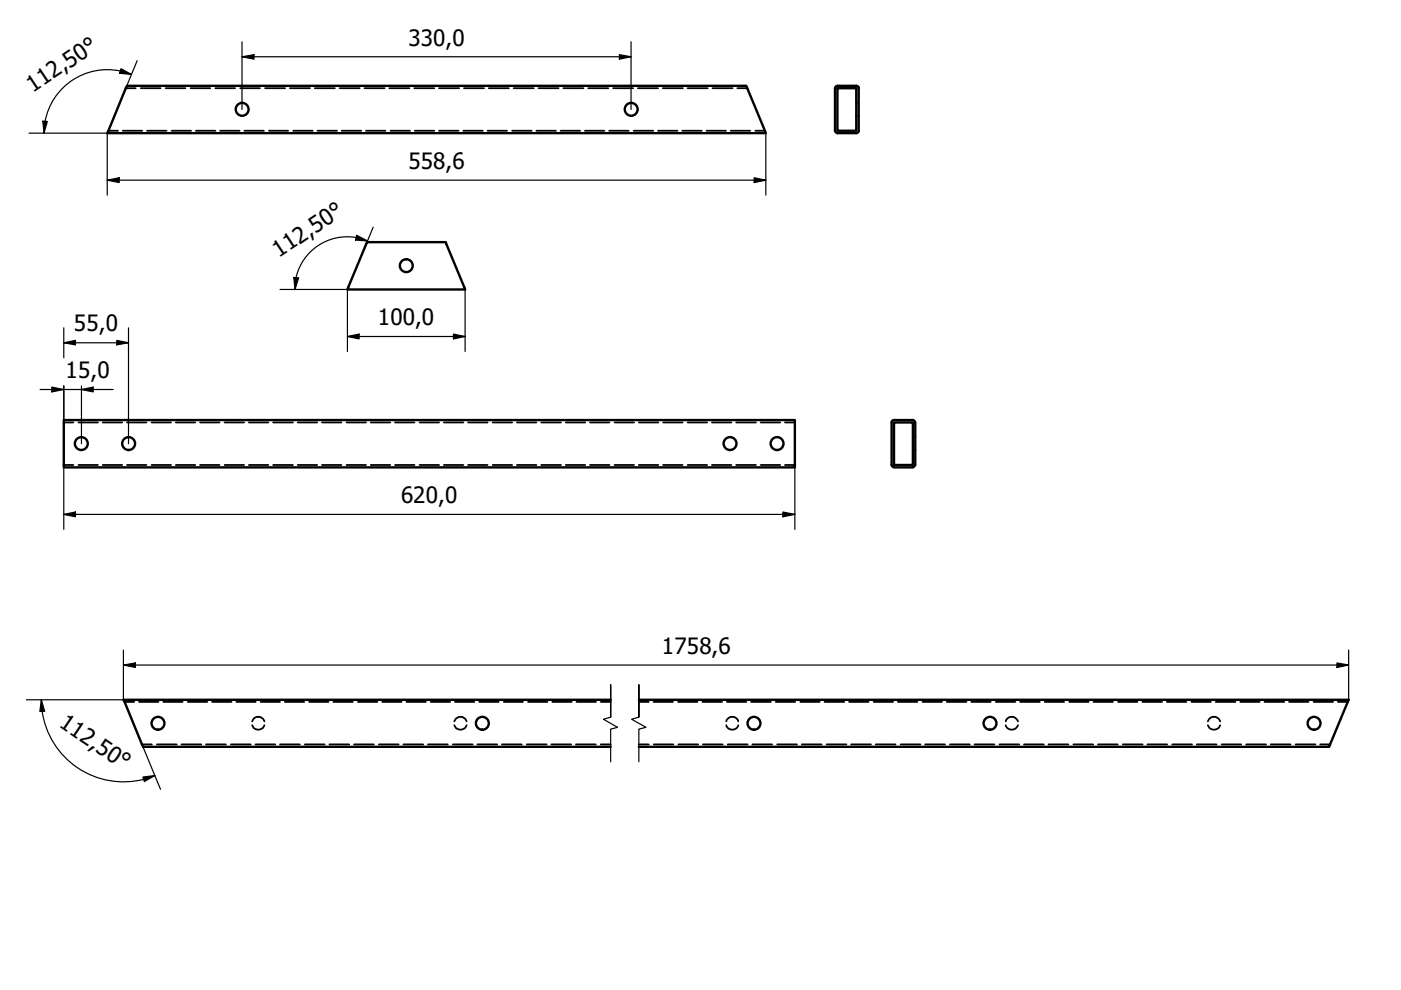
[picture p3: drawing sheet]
<svg xmlns="http://www.w3.org/2000/svg" width="297mm" height="210mm" viewBox="0 0 297 210" stroke-linecap="round" stroke-linejoin="round" font-family="sans-serif">
<defs><g id="words">
<g font-size="4.8">
<text x="86.6" y="9.7">330,0</text>
<text x="7" y="19.7" transform="rotate(-34 7 19.7)">112,50°</text>
<text x="86.6" y="35.8">558,6</text>
<text x="59.1" y="54.8" transform="rotate(-34 59.1 54.8)">112,50°</text>
<text x="15.7" y="70.3">55,0</text>
<text x="80.1" y="68.9">100,0</text>
<text x="13.9" y="80.2">15,0</text>
<text x="85" y="106.7">620,0</text>
<text x="140.3" y="138.7">1758,6</text>
<text x="12.3" y="154" transform="rotate(34 12.3 154)">112,50°</text>
</g>
</g></defs>
<!-- layer: Hidden (ISO) -->
<g fill="none" stroke="#000" stroke-width=".38">
<path d="M26.7 18.7h2.1M29.8 18.7h4.2M35.1 18.7h4.2M40.4 18.7h4.2M45.7 18.7h4.1M50.9 18.7h4.2M56.2 18.7h4.3M61.5 18.7h4.2M66.7 18.7h4.3M72 18.7h4.3M77.3 18.7h4.2M82.5 18.7h4.3"/>
<path d="M87.8 18.7h4.3M93.1 18.7h4.2M98.4 18.7h4.2M103.6 18.7h4.3M108.9 18.7h4.3M114.2 18.7h4.2M119.4 18.7h4.3M124.7 18.7h4.3M130 18.7h4.2M135.3 18.7h4.2M140.5 18.7h4.3M145.8 18.7h4.3"/>
<path d="M151.1 18.7h4.2M156.3 18.7h2.1M23 27.7h2M26 27.7h4.2M31.2 27.7h4.1M36.4 27.7h4.1M41.5 27.7h4.2M46.7 27.7h4.1M51.8 27.7h4.1M57 27.7h4.1M62.2 27.7h4.1M67.3 27.7h4.1"/>
<path d="M72.5 27.7h4.1M77.6 27.7h4.1M82.8 27.7h4.1M87.9 27.7h4.2M93.1 27.7h4.1M98.2 27.7h4.2M103.4 27.7h4.1M108.6 27.7h4.1M113.7 27.7h4.2M118.9 27.7h4.1M124 27.7h4.1M129.2 27.7h4.1"/>
<path d="M134.4 27.7h4.1M139.5 27.7h4.1M144.7 27.7h4.1M149.8 27.7h4.1M154.9 27.7h4.2M160.1 27.7h2.1M181.5 21.8h.2M181.5 24.6h.2M181.9 21.8h.2M181.9 24.6h.2M13.5 98.6h2.1M13.5 89.6h2.1"/>
<path d="M16.6 98.6h4.2M16.6 89.6h4.2M21.8 98.6h4.1M21.8 89.6h4.1M26.9 98.6h4.2M26.9 89.6h4.2M32.1 98.6h4.2M32.1 89.6h4.2M37.3 98.6h4.1M37.3 89.6h4.1M42.4 98.6h4.1M42.4 89.6h4.1"/>
<path d="M47.6 98.6h4.2M47.6 89.6h4.2M52.8 98.6h4.1M52.8 89.6h4.1M57.9 98.6h4.2M57.9 89.6h4.2M63.1 98.6h4.1M63.1 89.6h4.1M68.3 98.6h4.1M68.3 89.6h4.1M73.5 98.6h4.1M73.5 89.6h4.1"/>
<path d="M78.6 98.6h4.1M78.6 89.6h4.1M83.8 98.6h4.1M83.8 89.6h4.1M89 98.6h4.1M89 89.6h4.1M94.1 98.6h4.1M94.1 89.6h4.1M99.3 98.6h4.1M99.3 89.6h4.1M104.5 98.6h4.1M104.5 89.6h4.1"/>
<path d="M109.6 98.6h4.1M109.6 89.6h4.1M114.7 98.6h4.2M114.7 89.6h4.2M120 98.6h4.1M120 89.6h4.1M125.1 98.6h4.1M125.1 89.6h4.1M130.3 98.6h4.1M130.3 89.6h4.1M135.4 98.6h4.2M135.4 89.6h4.2"/>
<path d="M140.6 98.6h4.1M140.6 89.6h4.1M145.8 98.6h4.1M145.8 89.6h4.1M150.9 98.6h4.2M150.9 89.6h4.2M156.1 98.6h4.2M156.1 89.6h4.2M161.3 98.6h4.1M161.3 89.6h4.1M166.4 98.6h2.1M166.4 89.6h2.1"/>
<path d="M193.5 92.7h.2M193.5 95.4h.2M193.9 92.7h.2M193.9 95.4h.2M26.4 148.8h2M29.5 148.8h4.1M30.1 157.8h2.1M33.3 157.8h4.2M34.6 148.8h4.1M38.5 157.8h4.2M39.8 148.8h4.1M43.7 157.8h4.2"/>
<path d="M45 148.8h4.1M49 157.8h4.1M50.1 148.8h4.1M53.5 152.9a1.37 1.37 0 0 1 1.3-.9 1.37 1.37 0 0 1 1.3 .9M53.5 153.8a1.37 1.37 0 0 0 1.3 .9 1.37 1.37 0 0 0 1.3-.9M54.2 157.8h4.2M55.2 148.8h4.2M59.4 157.8h4.2M60.4 148.8h4.1M64.6 157.8h4.2M65.5 148.8h4.2M69.8 157.8h4.2"/>
<path d="M70.7 148.8h4.1M75.1 157.8h4.1M75.9 148.8h4.1M80.3 157.8h4.2M81 148.8h4.2M85.5 157.8h4.2M86.2 148.8h4.1M90.7 157.8h4.2M91.3 148.8h4.1M96 157.8h4.2M96.3 152.9a1.37 1.37 0 0 1 1.3-.9 1.37 1.37 0 0 1 1.3 .9M96.3 153.8a1.37 1.37 0 0 0 1.3 .9 1.37 1.37 0 0 0 1.3-.9"/>
<path d="M96.5 148.8h4.1M101.2 157.8h4.2M101.6 148.8h4.1M106.4 157.8h4.2M106.8 148.8h4.1M111.7 157.8h4.2M112 148.8h4.1M116.9 157.8h4.2M117.1 148.8h4.1M122.1 157.8h4.2M122.2 148.8h4.2M127.4 148.8h2.1"/>
<path d="M127.4 157.8h2.1M135.4 148.8h2.1M135.4 157.8h2.1M138.6 148.8h4.1M138.6 157.8h4.1M143.8 148.8h4.1M143.8 157.8h4.2M148.9 148.8h4.2M149 157.8h4.2M154 152.9a1.32 1.32 0 0 1 1.3-.9 1.32 1.32 0 0 1 1.2 .9M154 153.8a1.32 1.32 0 0 0 1.3 .9 1.32 1.32 0 0 0 1.2-.9M154.1 148.8h4.1"/>
<path d="M154.3 157.8h4.2M159.3 148.8h4.1M159.5 157.8h4.2M164.5 148.8h4.1M164.8 157.8h4.2M169.7 148.8h4.1M170 157.8h4.2M174.8 148.8h4.2M175.3 157.8h4.2M180 148.8h4.1M180.5 157.8h4.2M185.2 148.8h4.2"/>
<path d="M185.7 157.8h4.2M190.4 148.8h4.1M190.9 157.8h4.2M195.6 148.8h4.1M196.2 157.8h4.1M200.7 148.8h4.2M201.4 157.8h4.2M205.9 148.8h4.2M206.6 157.8h4.2M211.1 148.8h4.2M211.9 157.8h4.2M213.2 152.9a1.37 1.37 0 0 1 1.3-.9 1.37 1.37 0 0 1 1.3 .9"/>
<path d="M213.2 153.8a1.37 1.37 0 0 0 1.3 .9 1.37 1.37 0 0 0 1.3-.9M216.3 148.8h4.2M217.1 157.8h4.2M221.5 148.8h4.1M222.3 157.8h4.2M226.7 148.8h4.1M227.6 157.8h4.2M231.8 148.8h4.2M232.8 157.8h4.2M237 148.8h4.2M238.1 157.8h4.2M242.2 148.8h4.2"/>
<path d="M243.3 157.8h4.2M247.4 148.8h4.1M248.5 157.8h4.2M252.6 148.8h4.1M253.7 157.8h4.2M256.1 152.9a1.37 1.37 0 0 1 1.3-.9 1.37 1.37 0 0 1 1.3 .9M256.1 153.8a1.37 1.37 0 0 0 1.3 .9 1.37 1.37 0 0 0 1.3-.9M257.7 148.8h4.2M259 157.8h4.1M263 148.8h4.1M264.2 157.8h4.2M268.1 148.8h4.2"/>
<path d="M269.4 157.8h4.2M273.3 148.8h4.1M274.7 157.8h4.2M278.5 148.8h4.1M279.9 157.8h2.1M283.7 148.8h2.1"/>
</g>
<!-- layer: Visible (ISO) -->
<g fill="none" stroke="#000" stroke-width=".51">
<path d="M26.9 18.2h131.3l4.2 10h-139.7zM177.2 18.3l.3-.1h4a.45 .45 0 0 1 .6 .5v9.2l-.6 .3h-4l-.5-.5v-9zM177.5 18.7h4v9h-4zM77.8 51.3h16.7l4.1 10.1h-24.9zM13.5 89.1h155v10h-155zM189 98.6l.3 .4h.2M189 89.6v9M189.5 89.1l-.4 .2-.1 .2M189.5 89.6h4v9h-4zM189.5 99.1h4M189.5 89.1h4M193.5 89.1l.4 .2 .1 .2"/>
<path d="M194 98.6l-.2 .4h-.3M194.1 89.6v9M129.5 148.4h-103.3l4.2 9.9h99.1M135.4 148.4h150.5l-4.1 9.9h-146.4"/>
<circle cx="51.3" cy="23.2" r="1.37"/>
<circle cx="133.8" cy="23.2" r="1.37"/>
<circle cx="86.1" cy="56.3" r="1.37"/>
<circle cx="17.2" cy="94" r="1.37"/>
<circle cx="27.3" cy="94" r="1.37"/>
<circle cx="154.8" cy="94" r="1.37"/>
<circle cx="164.8" cy="94" r="1.37"/>
<circle cx="33.5" cy="153.4" r="1.37"/>
<circle cx="102.3" cy="153.4" r="1.37"/>
<circle cx="159.9" cy="153.4" r="1.37"/>
<circle cx="209.9" cy="153.4" r="1.37"/>
<circle cx="278.6" cy="153.4" r="1.37"/>
</g>
<!-- layer: Break Line (ISO) -->
<path d="M129.5 152.1v-6.9v6.9l-1.5 .4 2.9 1.7-1.4 .4v6.9M135.4 152.1v-6.9v6.9l-1.5 .4 3.1 1.7-1.6 .4v6.9" fill="none" stroke="#000" stroke-width=".25"/>
<!-- layer: Dimension (ISO) -->
<g fill="none" stroke="#000" stroke-width=".25">
<path d="M25.5 15.1a13.4 13.4 0 0 0-16.2 13.1M25.5 15.1l2.4 .7M25.7 14.6l2.2 1.2-2.6-.3zM29.1 12.9l-2.4 5.8M51.3 12l2.5-.4v.9zM51.3 12h82.5M51.3 8.9v14.3M131.3 11.6l2.5 .4-2.5 .5zM133.8 8.9v14.3M6.2 28.2h16.5v13.2M9.1 25.7l.9 .1-.7 2.4zM22.7 38.2l2.6-.5v1z"/>
<path d="M22.7 38.2h139.7M159.9 37.7l2.5 .5-2.5 .5zM162.4 28.2v13.2M62.3 58.8l1 .1-.8 2.5zM62.8 58.8l-.3 2.6M75.5 50.4a11.1 11.1 0 0 0-12.7 8.5M75.5 50.4l2.4 .7M75.6 49.9l2.3 1.2-2.5-.2zM79.1 48.2l-1.5 3.7M13.5 72.7l2.5-.5v.9zM13.5 69.5v6.4M13.5 72.7h13.7"/>
<path d="M24.8 72.2l2.4 .5-2.4 .4zM27.2 69.5v24.6M59.4 61.4h14.3v13.1M73.7 71.3l2.4-.5v1.1zM73.7 71.3h24.9M96.1 70.8l2.5 .5-2.5 .6zM98.6 61.4v13.1M8.5 82.6h15.5M11 82.1l2.5 .5-2.5 .5zM13.5 81.8v7.8M13.5 99.1v13.1M17.3 82.6l2.4-.5v1z"/>
<path d="M17.3 81.8v12.3M168.5 99.1v13.1M13.5 109.1l2.5-.5v1zM13.5 109.1h155M166 108.6l2.5 .5-2.5 .5zM26.2 137.8v10.6h-20.6M285.9 137.8v10.6M8.8 148.4l.7 2.4h-1.1zM8.8 148.4a17.4 17.4 0 0 0 24 16M26.2 141l2.5-.4v.9zM26.2 141h259.7M30.1 157.8l3.9 9.6"/>
<path d="M283.5 140.6l2.4 .4-2.4 .5zM30.3 164.8l2.5-.4-2.2 1.3z"/>
</g>
<g fill="#000">
<path d="M25.7 14.6l2.2 1.2-2.6-.3zM51.3 12l2.5-.4v.9zM131.3 11.6l2.5 .4-2.5 .5zM9.1 25.7l.9 .1-.7 2.4zM22.7 38.2l2.6-.5v1zM159.9 37.7l2.5 .5-2.5 .5zM62.3 58.8l1 .1-.8 2.5zM75.6 49.9l2.3 1.2-2.5-.2zM13.5 72.7l2.5-.5v.9zM24.8 72.2l2.4 .5-2.4 .4zM73.7 71.3l2.4-.5v1.1zM96.1 70.8l2.5 .5-2.5 .6z"/>
<path d="M11 82.1l2.5 .5-2.5 .5zM17.3 82.6l2.4-.5v1zM13.5 109.1l2.5-.5v1zM166 108.6l2.5 .5-2.5 .5zM8.8 148.4l.7 2.4h-1.1zM26.2 141l2.5-.4v.9zM283.5 140.6l2.4 .4-2.4 .5zM30.3 164.8l2.5-.4-2.2 1.3z"/>
</g>
<use href="#words"/>
</svg>
